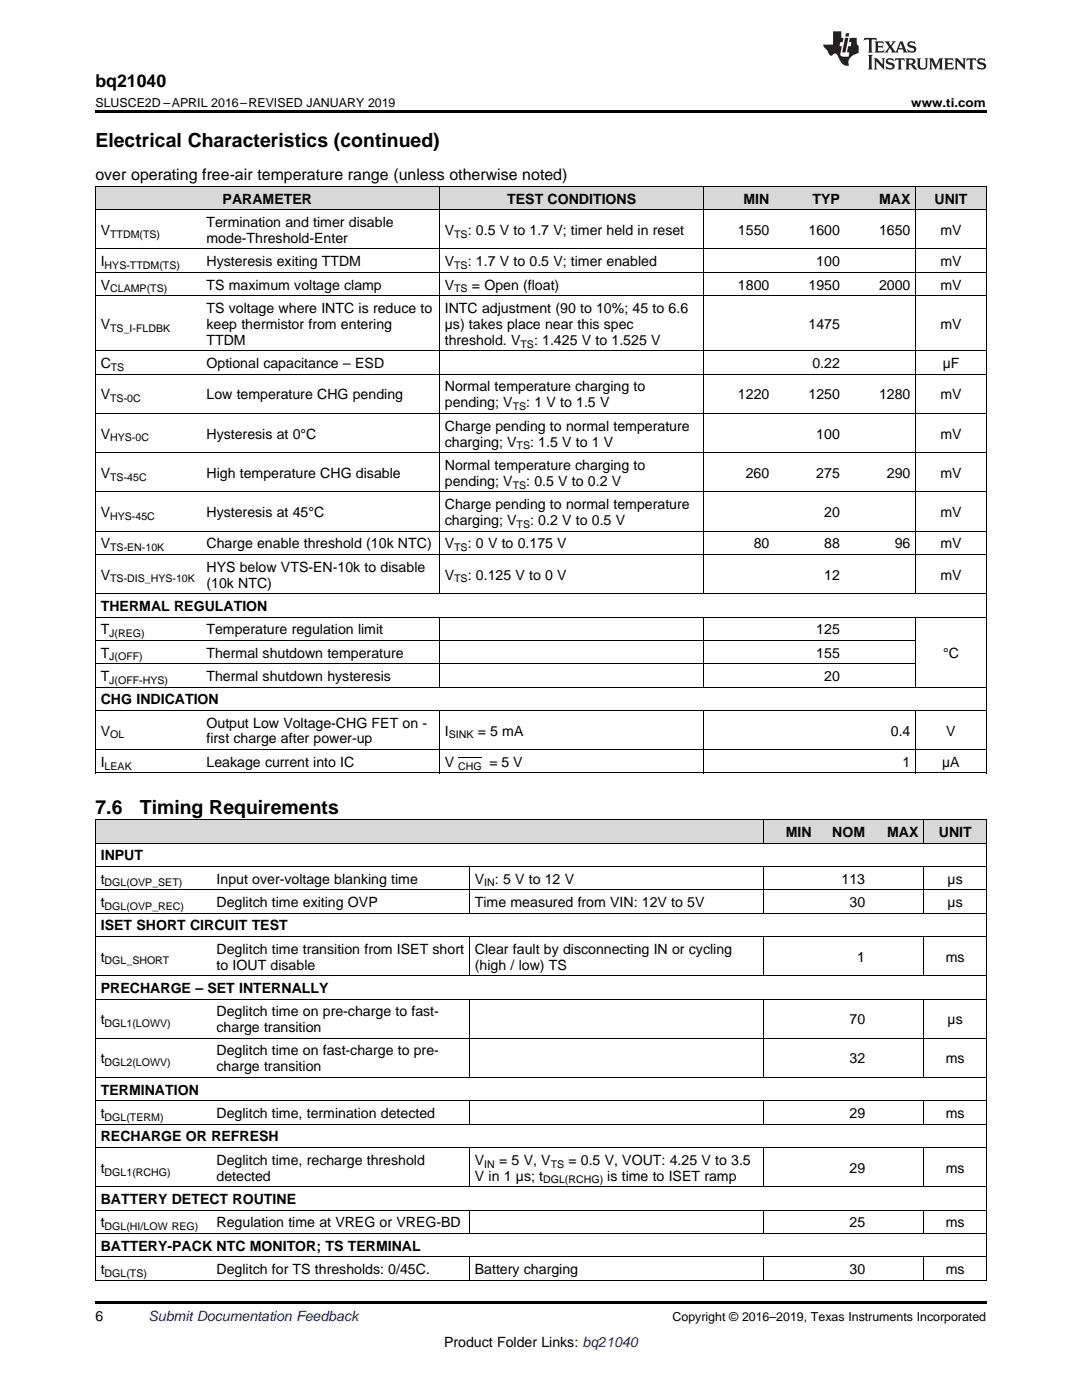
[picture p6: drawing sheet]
<svg xmlns="http://www.w3.org/2000/svg" width="216mm" height="279mm" viewBox="0 0 216 279" stroke-linecap="round" stroke-linejoin="round" font-family="sans-serif">
<defs><g id="words">
<g font-size="3.9">
<text x="19" y="29.3">Electrical Characteristics (continued)</text>
<text x="19" y="162.4">7.6</text>
<text x="27.9" y="162.4">Timing Requirements</text>
</g>
<text font-size="3.5" x="19" y="17.3">bq21040</text>
<text font-size="3.2" x="19" y="36">over operating free-air temperature range (unless otherwise noted)</text>
<g font-size="2.8">
<text x="44.4" y="40.6">PARAMETER</text>
<text x="101.2" y="40.6">TEST CONDITIONS</text>
<text x="148.3" y="40.6">MIN</text>
<text x="162.1" y="40.6">TYP</text>
<text x="175.4" y="40.6">MAX</text>
<text x="186.5" y="40.6">UNIT</text>
<text x="20.1" y="46.9">V</text>
<text x="41.2" y="45.3">Termination and timer disable</text>
<text x="88.8" y="46.9">V</text>
<text x="93.3" y="46.9">: 0.5 V to 1.7 V; timer held in reset</text>
<text x="147.2" y="46.9">1550</text>
<text x="161.3" y="46.9">1600</text>
<text x="175.4" y="46.9">1650</text>
<text x="187.6" y="46.9">mV</text>
<text x="20.1" y="53.1">I</text>
<text x="41.2" y="48.5">mode-Threshold-Enter</text>
<text x="41.2" y="53.1">Hysteresis exiting TTDM</text>
<text x="88.8" y="53.1">V</text>
<text x="93.3" y="53.1">: 1.7 V to 0.5 V; timer enabled</text>
<text x="162.9" y="53.1">100</text>
<text x="187.6" y="53.1">mV</text>
<text x="20.1" y="57.8">V</text>
<text x="41.2" y="57.8">TS maximum voltage clamp</text>
<text x="88.8" y="57.8">V</text>
<text x="94.2" y="57.8">= Open (float)</text>
<text x="147.2" y="57.8">1800</text>
<text x="161.3" y="57.8">1950</text>
<text x="175.4" y="57.8">2000</text>
<text x="187.6" y="57.8">mV</text>
<text x="20.1" y="65.6">V</text>
<text x="41.2" y="62.4">TS voltage where INTC is reduce to</text>
<text x="41.2" y="65.6">keep thermistor from entering</text>
<text x="88.8" y="62.4">INTC adjustment (90 to 10%; 45 to 6.6</text>
<text x="88.8" y="65.6">µs) takes place near this spec</text>
<text x="161.3" y="65.6">1475</text>
<text x="187.6" y="65.6">mV</text>
<text x="41.2" y="68.8">TTDM</text>
<text x="88.8" y="68.8">threshold. V</text>
<text x="106.6" y="68.8">: 1.425 V to 1.525 V</text>
<text x="20.1" y="73.4">C</text>
<text x="41.2" y="73.4">Optional capacitance – ESD</text>
<text x="162.1" y="73.4">0.22</text>
<text x="188.1" y="73.4">µF</text>
<text x="20.1" y="79.7">V</text>
<text x="41.2" y="79.7">Low temperature CHG pending</text>
<text x="88.8" y="78.1">Normal temperature charging to</text>
<text x="88.8" y="81.3">pending; V</text>
<text x="105" y="81.3">: 1 V to 1.5 V</text>
<text x="147.2" y="79.7">1220</text>
<text x="161.3" y="79.7">1250</text>
<text x="175.4" y="79.7">1280</text>
<text x="187.6" y="79.7">mV</text>
<text x="20.1" y="87.5">V</text>
<text x="41.2" y="87.5">Hysteresis at 0°C</text>
<text x="88.8" y="85.9">Charge pending to normal temperature</text>
<text x="88.8" y="89.1">charging; V</text>
<text x="105.8" y="89.1">: 1.5 V to 1 V</text>
<text x="162.9" y="87.5">100</text>
<text x="187.6" y="87.5">mV</text>
<text x="20.1" y="95.4">V</text>
<text x="41.2" y="95.4">High temperature CHG disable</text>
<text x="88.8" y="93.8">Normal temperature charging to</text>
<text x="148.8" y="95.4">260</text>
<text x="162.9" y="95.4">275</text>
<text x="177" y="95.4">290</text>
<text x="187.6" y="95.4">mV</text>
<text x="88.8" y="96.9">pending; V</text>
<text x="88.8" y="101.6">Charge pending to normal temperature</text>
<text x="105" y="96.9">: 0.5 V to 0.2 V</text>
<text x="20.1" y="103.2">V</text>
<text x="41.2" y="103.2">Hysteresis at 45°C</text>
<text x="88.8" y="104.8">charging; V</text>
<text x="105.8" y="104.8">: 0.2 V to 0.5 V</text>
<text x="164.5" y="103.2">20</text>
<text x="187.6" y="103.2">mV</text>
<text x="20.1" y="109.4">V</text>
<text x="41.2" y="109.4">Charge enable threshold (10k NTC)</text>
<text x="88.8" y="109.4">V</text>
<text x="93.3" y="109.4">: 0 V to 0.175 V</text>
<text x="150.4" y="109.4">80</text>
<text x="164.5" y="109.4">88</text>
<text x="178.5" y="109.4">96</text>
<text x="187.6" y="109.4">mV</text>
<text x="20.1" y="115.7">V</text>
<text x="41.2" y="114.1">HYS below VTS-EN-10k to disable</text>
<text x="41.2" y="117.3">(10k NTC)</text>
<text x="88.8" y="115.7">V</text>
<text x="93.3" y="115.7">: 0.125 V to 0 V</text>
<text x="164.5" y="115.7">12</text>
<text x="187.6" y="115.7">mV</text>
<text x="20.1" y="121.9">THERMAL REGULATION</text>
<text x="20.1" y="126.6">T</text>
<text x="20.1" y="131.2">T</text>
<text x="41.2" y="126.6">Temperature regulation limit</text>
<text x="41.2" y="131.2">Thermal shutdown temperature</text>
<text x="162.9" y="126.6">125</text>
<text x="162.9" y="131.2">155</text>
<text x="188.2" y="131.2">°C</text>
<text x="20.1" y="135.9">T</text>
<text x="41.2" y="135.9">Thermal shutdown hysteresis</text>
<text x="164.5" y="135.9">20</text>
<text x="20.1" y="140.5">CHG INDICATION</text>
<text x="20.1" y="146.8">V</text>
<text x="41.2" y="145.2">Output Low Voltage-CHG FET on -</text>
<text x="41.2" y="148.4">first charge after power-up</text>
<text x="88.8" y="146.8">I</text>
<text x="95.3" y="146.8">= 5 mA</text>
<text x="177.8" y="146.8">0.4</text>
<text x="188.8" y="146.8">V</text>
<text x="20.1" y="153">I</text>
<text x="41.2" y="153">Leakage current into IC</text>
<text x="88.8" y="153">V</text>
<text x="97.6" y="153">= 5 V</text>
<text x="180.1" y="153">1</text>
<text x="188" y="153">µA</text>
<text x="156.8" y="167">MIN</text>
<text x="166.1" y="167">NOM</text>
<text x="177" y="167">MAX</text>
<text x="187.3" y="167">UNIT</text>
<text x="20.1" y="171.7">INPUT</text>
<text x="20.1" y="176.4">t</text>
<text x="43.2" y="176.4">Input over-voltage blanking time</text>
<text x="94.8" y="176.4">V</text>
<text x="98.7" y="176.4">: 5 V to 12 V</text>
<text x="167.9" y="176.4">113</text>
<text x="189.1" y="176.4">µs</text>
<text x="20.1" y="181">t</text>
<text x="20.1" y="185.7">ISET SHORT CIRCUIT TEST</text>
<text x="43.2" y="181">Deglitch time exiting OVP</text>
<text x="94.8" y="181">Time measured from VIN: 12V to 5V</text>
<text x="169.5" y="181">30</text>
<text x="189.1" y="181">µs</text>
<text x="20.1" y="191.9">t</text>
<text x="43.2" y="190.3">Deglitch time transition from ISET short</text>
<text x="94.8" y="190.3">Clear fault by disconnecting IN or cycling</text>
<text x="171.1" y="191.9">1</text>
<text x="188.7" y="191.9">ms</text>
<text x="43.2" y="193.5">to IOUT disable</text>
<text x="94.8" y="193.5">(high / low) TS</text>
<text x="20.1" y="198.2">PRECHARGE – SET INTERNALLY</text>
<text x="43.2" y="202.8">Deglitch time on pre-charge to fast-</text>
<text x="20.1" y="204.4">t</text>
<text x="43.2" y="206">charge transition</text>
<text x="169.5" y="204.4">70</text>
<text x="189.1" y="204.4">µs</text>
<text x="20.1" y="212.2">t</text>
<text x="43.2" y="210.6">Deglitch time on fast-charge to pre-</text>
<text x="43.2" y="213.8">charge transition</text>
<text x="169.5" y="212.2">32</text>
<text x="188.7" y="212.2">ms</text>
<text x="20.1" y="218.5">TERMINATION</text>
<text x="20.1" y="223.1">t</text>
<text x="20.1" y="227.8">RECHARGE OR REFRESH</text>
<text x="43.2" y="223.1">Deglitch time, termination detected</text>
<text x="169.5" y="223.1">29</text>
<text x="188.7" y="223.1">ms</text>
<text x="43.2" y="232.4">Deglitch time, recharge threshold</text>
<text x="94.8" y="232.4">V</text>
<text x="99.6" y="232.4">= 5 V, V</text>
<text x="113.4" y="232.4">= 0.5 V, VOUT: 4.25 V to 3.5</text>
<text x="20.1" y="234">t</text>
<text x="43.2" y="235.6">detected</text>
<text x="94.8" y="235.6">V in 1 µs; t</text>
<text x="121.2" y="235.6">is time to ISET ramp</text>
<text x="169.5" y="234">29</text>
<text x="188.7" y="234">ms</text>
<text x="20.1" y="240.3">BATTERY DETECT ROUTINE</text>
<text x="20.1" y="244.9">t</text>
<text x="43.2" y="244.9">Regulation time at VREG or VREG-BD</text>
<text x="169.5" y="244.9">25</text>
<text x="188.7" y="244.9">ms</text>
<text x="20.1" y="249.6">BATTERY-PACK NTC MONITOR; TS TERMINAL</text>
<text x="20.1" y="254.2">t</text>
<text x="43.2" y="254.2">Deglitch for TS thresholds: 0/45C.</text>
<text x="94.8" y="254.2">Battery charging</text>
<text x="169.5" y="254.2">30</text>
<text x="188.7" y="254.2">ms</text>
<text x="19" y="263.6">6</text>
<text x="88.6" y="268.9">Product Folder Links: bq21040</text>
</g>
<text font-size="2.8" fill="#0000c8" x="29.6" y="263.6">Submit Documentation Feedback</text>
<g font-size="2.5">
<text x="19" y="21.4">SLUSCE2D –APRIL 2016–REVISED JANUARY 2019</text>
<text x="181.8" y="21.4">www.ti.com</text>
<text x="134.2" y="263.6">Copyright © 2016–2019, Texas Instruments Incorporated</text>
</g>
<g font-size="2.1">
<text x="22" y="47.4">TTDM(TS)</text>
<text x="90.6" y="47.4">TS</text>
<text x="20.9" y="53.7">HYS-TTDM(TS)</text>
<text x="90.6" y="53.7">TS</text>
<text x="22" y="58.3">CLAMP(TS)</text>
<text x="90.6" y="58.3">TS</text>
<text x="22" y="66.2">TS_I-FLDBK</text>
<text x="103.9" y="69.4">TS</text>
<text x="22.1" y="74">TS</text>
<text x="22" y="80.3">TS-0C</text>
<text x="102.3" y="81.8">TS</text>
<text x="22" y="88.1">HYS-0C</text>
<text x="103.1" y="89.7">TS</text>
<text x="22" y="95.9">TS-45C</text>
<text x="102.3" y="97.5">TS</text>
<text x="22" y="103.8">HYS-45C</text>
<text x="103.1" y="105.3">TS</text>
<text x="22" y="110">TS-EN-10K</text>
<text x="90.6" y="110">TS</text>
<text x="22" y="116.2">TS-DIS_HYS-10K</text>
<text x="90.6" y="116.2">TS</text>
<text x="21.8" y="127.1">J(REG)</text>
<text x="21.8" y="131.8">J(OFF)</text>
<text x="21.8" y="136.5">J(OFF-HYS)</text>
<text x="22" y="147.4">OL</text>
<text x="89.5" y="147.4">SINK</text>
<text x="20.9" y="153.6">LEAK</text>
<text x="91.4" y="153.6">CHG</text>
<text x="20.9" y="176.9">DGL(OVP_SET)</text>
<text x="96.6" y="176.9">IN</text>
<text x="20.9" y="181.6">DGL(OVP_REC)</text>
<text x="20.9" y="192.5">DGL_SHORT</text>
<text x="20.9" y="205">DGL1(LOWV)</text>
<text x="20.9" y="212.8">DGL2(LOWV)</text>
<text x="20.9" y="223.7">DGL(TERM)</text>
<text x="96.6" y="233">IN</text>
<text x="109.9" y="233">TS</text>
<text x="20.9" y="234.6">DGL1(RCHG)</text>
<text x="108.4" y="236.2">DGL(RCHG)</text>
<text x="20.9" y="245.5">DGL(HI/LOW REG)</text>
<text x="20.9" y="254.8">DGL(TS)</text>
</g>
</g></defs>
<g fill="#d8d8d8">
<path d="M19 163.7h23.2v4.6h-23.2z"/>
<path d="M42.2 163.7h51.5v4.6h-51.5z"/>
<path d="M93.7 163.7h58.7v4.6h-58.7z"/>
<path d="M152.4 163.7h10.7v4.6h-10.7z"/>
<path d="M163.1 163.7h10.6v4.6h-10.6z"/>
<path d="M173.7 163.7h10.7v4.6h-10.7z"/>
<path d="M184.4 163.7h12.4v4.6h-12.4z"/>
<path d="M19 37.3h21.1v4.6h-21.1z"/>
<path d="M40.1 37.3h47.6v4.6h-47.6z"/>
<path d="M87.7 37.3h52.8v4.6h-52.8z"/>
<path d="M140.5 37.3h14.1v4.6h-14.1z"/>
<path d="M154.6 37.3h14.1v4.6h-14.1z"/>
<path d="M168.7 37.3h14v4.6h-14z"/>
<path d="M182.7 37.3h14.1v4.6h-14.1z"/>
</g>
<path d="M19 22h177.8v.5h-177.8zM19 255.5h.2zM93.6 255.5h.1zM152.3 255.5h.1zM162.9 255.5h.2zM173.6 255.5h.1zM184.3 255.5h.1zM196.7 255.5h.1zM19 259.7h177.8v.5h-177.8z" fill="#000"/>
<g fill="none" stroke="#000" stroke-width=".2">
<path d="M19 37.2h177.8M19.1 37.2v117.1M87.6 37.2v81.3M140.5 37.2v81.3M182.7 37.2v81.3M196.8 37.2v117.1M19 59h177.8M19 54.3h177.8M19 49.7h177.8M19 41.9h177.8M19 74.7h177.8M19 70h177.8"/>
<path d="M19 98.2h177.8M19 90.3h177.8M19 82.5h177.8M19 118.5h177.8M19 110.6h177.8M19 106h177.8M19 137.1h177.8M19 132.5h163.7M19 127.8h163.7M19 123.1h177.8M87.6 123.2v14M140.5 123.2v14"/>
<path d="M182.7 123.2v14M19 154.3h177.8M19 149.6h177.8M19 141.8h177.8M87.6 141.8v12.5M140.5 141.8v12.5M182.7 141.8v12.5M19 163.6h177.8v91.9M19 177.6h177.8M19 172.9h177.8M19 168.3h177.8M19.1 163.6v91.9"/>
<path d="M93.6 172.9v9.4M152.3 163.6v4.7M152.3 172.9v9.4M184.3 163.6v4.7M184.3 172.9v9.4M19 199.4h177.8M19 194.7h177.8M19 186.9h177.8M19 182.2h177.8M93.6 186.9v7.9M93.6 199.4v15.7M152.3 186.9v7.9"/>
<path d="M152.3 199.4v15.7M184.3 186.9v7.9M184.3 199.4v15.7M19 219.7h177.8M19 215h177.8M19 207.2h177.8M93.6 219.7v4.7M152.3 219.7v4.7M184.3 219.7v4.7M19 236.8h177.8M19 229h177.8M19 224.3h177.8"/>
<path d="M93.6 229v7.9M152.3 229v7.9M184.3 229v7.9M19 255.5h177.8M19 250.8h177.8M19 246.2h177.8M19 241.5h177.8M93.6 241.5v4.7M93.6 250.8v4.7M152.3 241.5v4.7M152.3 250.8v4.7M184.3 241.5v4.7"/>
<path d="M184.3 250.8v4.7"/>
</g>
<g fill="#231f20">
<path d="M172.5 7.6l-.1 .5 .4-.2h.6v.1v2.1l-.2 .4h.9l-.2-.4v-2.1l.1-.1h.5l.5 .2-.2-.5zM174.5 8.3l.2 .3v1.5l-.2 .4h1.8l.2-.6a1.04 1.04 0 0 1-1.3 .2v-.7h.6l.3 .2v-.6l-.3 .2h-.6v-.6l.8-.1 .4 .3-.2-.5zM176.5 8.3l.9 1.1-.9 1.1h.8l-.2-.2 .4-.7 .5 .7-.2 .2h1.5l-.2-.2 .2-.4h.9l.1 .4-.2 .2h1l-.3-.3-.7-1.9h-.5l-.9 2-.8-1 .9-1h-.8l.1 .3-.4 .5-.3-.6 .1-.2zM179.7 8.6l.4 1h-.7zM181.3 8.4a.63 .63 0 0 0-.2 .7 .63 .63 0 0 0 .6 .4l.6 .2 .1 .2a.75 .75 0 0 1-.7 .4 .75 .75 0 0 1-.6-.5l.1 .7 .1-.1a1.11 1.11 0 0 0 1.5-.6 1.13 1.13 0 0 0-1.2-.8l-.1-.4a1.04 1.04 0 0 1 1.2 .2l-.2-.5-.2 .1-.4-.2zM173.2 10.9l.2 .4v2.2l-.2 .4h1l-.3-.4v-2.2l.3-.4zM174.3 11.6l.3 .4v1.5l-.3 .4h.8l-.2-.4v-1.3l1.5 1.7v-1.9l.2-.4h-.7l.2 .4v.9l-1.1-1.3zM177 11.8a.62 .62 0 0 0-.2 .7 .62 .62 0 0 0 .6 .4l.6 .1 .1 .3a.76 .76 0 0 1-.7 .3 .76 .76 0 0 1-.7-.4l.2 .7 .1-.1a1.11 1.11 0 0 0 1.5-.6 1.13 1.13 0 0 0-1.2-.8l-.1-.4a1.04 1.04 0 0 1 1.2 .2l-.2-.6-.2 .1-.5-.1zM178.7 11.6l-.2 .6a.61 .61 0 0 1 .8-.3v1.6l-.2 .4h.9l-.2-.4v-1.6a.63 .63 0 0 1 .7 .3l-.1-.6zM180.6 11.6l.3 .4v1.5l-.3 .4h1l-.2-.2-.1-.8 .6 .2a.76 .76 0 0 0 1.2 .7l-1-1a.58 .58 0 0 0 .6-.5 .58 .58 0 0 0-.5-.6zM181.4 11.9h.1a.45 .45 0 0 1 .5 .1 .45 .45 0 0 1 .1 .5l-.8 .2zM182.9 11.6l.2 .2a2.17 2.17 0 0 0 .3 1.9 .99 .99 0 0 0 1.6-.6v-1.1l.2-.4h-.7l.2 .2a1.92 1.92 0 0 1-.2 1.8 .6 .6 0 0 1-.9-.5v-1.1l.2-.4zM185.4 11.6l.2 .4v1.5l-.2 .4h.7l-.2-.4v-1.4l.8 1.8 .8-1.8v1.4l-.2 .4h.9l-.2-.4v-1.5l.2-.4h-.8l-.6 1.5-.6-1.5zM188.4 11.6l.2 .4v1.5l-.2 .4h1.8l.1-.6a1.04 1.04 0 0 1-1.2 .1v-.6h.5l.4 .2v-.6l-.4 .2h-.5v-.7h.8l.3 .3-.1-.6zM190.5 11.6l.2 .4v1.5l-.2 .4h.7l-.2-.4v-1.3l1.5 1.7v-1.9l.2-.4h-.7l.2 .4v.9l-1.1-1.3zM192.9 11.6l-.1 .6a.61 .61 0 0 1 .7-.3l.1 1.6-.3 .4h1l-.3-.4 .1-1.6a.63 .63 0 0 1 .7 .3l-.1-.6zM195.2 11.8a.62 .62 0 0 0-.2 .7 .62 .62 0 0 0 .6 .4l.6 .1 .1 .3a.76 .76 0 0 1-.7 .3 .76 .76 0 0 1-.6-.4l.1 .7 .1-.1a1.11 1.11 0 0 0 1.6-.6 1.13 1.13 0 0 0-1.3-.8l-.1-.4a1.04 1.04 0 0 1 1.2 .2l-.1-.6-.2 .1-.5-.1z"/>
<path d="M166.2 6.3v2.6h-1.9v.4l.8 .9a.91 .91 0 0 0 1 .8 .56 .56 0 0 1 .5-.3 .56 .56 0 0 1 .5 .3l.4 .8a1.53 1.53 0 0 0 1.9 1.2 1.54 1.54 0 0 1 1-2.1l.9-.3v-1.4a1.52 1.52 0 0 1-.4-1.6h-1.3l-.2 .8h.5l-.2 .8h-.5l-.1 1v.2l.4 .1-.2 .8a1.93 1.93 0 0 1-1.6-.3l.3-1.8h-.5l.2-.8h.4l.2-.8h-.4v-1.3zM168.6 7.6l-.6 2.9h.7l.6-2.9zM168.8 6.6l-.1 .7h.6l.2-.7z"/>
</g>
<path d="M91.4 151.2h4.7" fill="none" stroke="#000" stroke-width=".2"/>
<use href="#words"/>
</svg>
